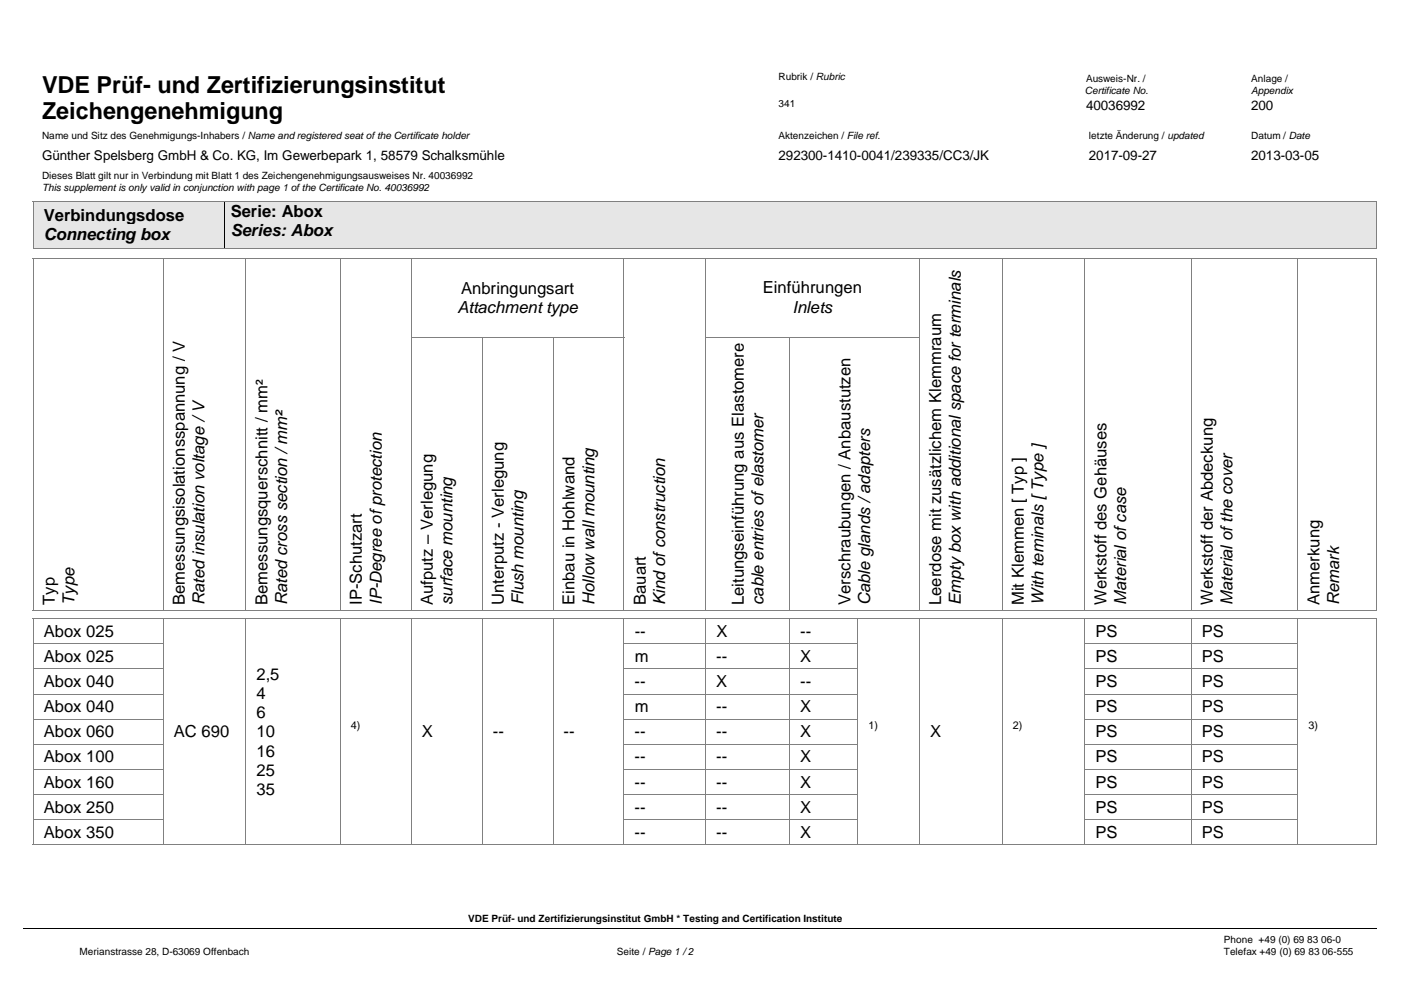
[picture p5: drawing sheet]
<svg xmlns="http://www.w3.org/2000/svg" width="297mm" height="210mm" viewBox="0 0 297 210" stroke-linecap="round" stroke-linejoin="round" font-family="sans-serif">
<defs><g id="words">
<g font-size="5">
<text x="8.9" y="19.6">VDE Prüf- und Zertifizierungsinstitut</text>
<text x="8.9" y="25.3">Zeichengenehmigung</text>
</g>
<g font-size="3.5">
<text x="9.3" y="46.7">Verbindungsdose</text>
<text x="48.8" y="45.9">Serie: Abox</text>
<text x="9.3" y="50.8">Connecting box</text>
<text x="48.8" y="50">Series: Abox</text>
<text x="97.6" y="62.2">Anbringungsart</text>
<text x="161.4" y="62.1">Einführungen</text>
<text x="96.8" y="66.3">Attachment type</text>
<text x="167.7" y="66.1">Inlets</text>
<text x="11.6" y="128" transform="rotate(-90 11.6 128)">Typ</text>
<text x="15.7" y="128" transform="rotate(-90 15.7 128)">Type</text>
<text x="39.1" y="128" transform="rotate(-90 39.1 128)">Bemessungsisolationsspannung / V</text>
<text x="43.3" y="128" transform="rotate(-90 43.3 128)">Rated insulation voltage / V</text>
<text x="56.6" y="128" transform="rotate(-90 56.6 128)">Bemessungsquerschnitt / mm²</text>
<text x="60.7" y="128" transform="rotate(-90 60.7 128)">Rated cross section / mm²</text>
<text x="76.6" y="128" transform="rotate(-90 76.6 128)">IP-Schutzart</text>
<text x="80.8" y="128" transform="rotate(-90 80.8 128)">IP-Degree of protection</text>
<text x="91.6" y="128" transform="rotate(-90 91.6 128)">Aufputz – Verlegung</text>
<text x="95.8" y="128" transform="rotate(-90 95.8 128)">surface mounting</text>
<text x="106.6" y="128" transform="rotate(-90 106.6 128)">Unterputz - Verlegung</text>
<text x="110.8" y="128" transform="rotate(-90 110.8 128)">Flush mounting</text>
<text x="121.6" y="128" transform="rotate(-90 121.6 128)">Einbau in Hohlwand</text>
<text x="125.8" y="128" transform="rotate(-90 125.8 128)">Hollow wall mounting</text>
<text x="136.6" y="128" transform="rotate(-90 136.6 128)">Bauart</text>
<text x="140.8" y="128" transform="rotate(-90 140.8 128)">Kind of construction</text>
<text x="157.3" y="128" transform="rotate(-90 157.3 128)">Leitungseinführung aus Elastomere</text>
<text x="161.5" y="128" transform="rotate(-90 161.5 128)">cable entries of elastomer</text>
<text x="180" y="128" transform="rotate(-90 180 128)">Verschraubungen / Anbaustutzen</text>
<text x="184.1" y="128" transform="rotate(-90 184.1 128)">Cable glands / adapters</text>
<text x="199.1" y="128" transform="rotate(-90 199.1 128)">Leerdose mit zusätzlichem Klemmraum</text>
<text x="203.3" y="128" transform="rotate(-90 203.3 128)">Empty box with additional space for terminals</text>
<text x="216.6" y="128" transform="rotate(-90 216.6 128)">Mit Klemmen [ Typ ]</text>
<text x="220.8" y="128" transform="rotate(-90 220.8 128)">With teminals [ Type ]</text>
<text x="234.1" y="128" transform="rotate(-90 234.1 128)">Werkstoff des Gehäuses</text>
<text x="238.3" y="128" transform="rotate(-90 238.3 128)">Material of case</text>
<text x="256.6" y="128" transform="rotate(-90 256.6 128)">Werkstoff der Abdeckung</text>
<text x="260.8" y="128" transform="rotate(-90 260.8 128)">Material of the cover</text>
<text x="279.1" y="128" transform="rotate(-90 279.1 128)">Anmerkung</text>
<text x="283.3" y="128" transform="rotate(-90 283.3 128)">Remark</text>
<text x="9.3" y="134.8">Abox 025</text>
<text x="134.3" y="134.8">--</text>
<text x="151.6" y="134.8">X</text>
<text x="169.3" y="134.8">--</text>
<text x="231.8" y="134.8">PS</text>
<text x="254.3" y="134.8">PS</text>
<text x="9.3" y="140.1">Abox 025</text>
<text x="54.3" y="143.8">2,5</text>
<text x="134.3" y="140.1">m</text>
<text x="151.5" y="140.1">--</text>
<text x="169.3" y="140.1">X</text>
<text x="231.8" y="140.1">PS</text>
<text x="254.3" y="140.1">PS</text>
<text x="9.3" y="145.4">Abox 040</text>
<text x="54.3" y="147.9">4</text>
<text x="134.3" y="145.4">--</text>
<text x="151.5" y="145.4">X</text>
<text x="169.3" y="145.4">--</text>
<text x="231.8" y="145.4">PS</text>
<text x="254.3" y="145.4">PS</text>
<text x="9.3" y="150.7">Abox 040</text>
<text x="54.3" y="152">6</text>
<text x="134.3" y="150.7">m</text>
<text x="151.5" y="150.7">--</text>
<text x="169.3" y="150.7">X</text>
<text x="231.8" y="150.7">PS</text>
<text x="254.3" y="150.7">PS</text>
<text x="9.3" y="156">Abox 060</text>
<text x="9.3" y="161.3">Abox 100</text>
<text x="36.8" y="156">AC 690</text>
<text x="54.3" y="156">10</text>
<text x="54.3" y="160.1">16</text>
<text x="89.3" y="156">X</text>
<text x="104.3" y="156">--</text>
<text x="119.2" y="156">--</text>
<text x="134.3" y="156">--</text>
<text x="134.3" y="161.3">--</text>
<text x="151.5" y="156">--</text>
<text x="151.5" y="161.3">--</text>
<text x="169.3" y="156">X</text>
<text x="169.3" y="161.3">X</text>
<text x="196.8" y="156">X</text>
<text x="231.8" y="156">PS</text>
<text x="231.8" y="161.3">PS</text>
<text x="254.3" y="156">PS</text>
<text x="254.3" y="161.3">PS</text>
<text x="9.3" y="166.7">Abox 160</text>
<text x="54.3" y="164.2">25</text>
<text x="134.3" y="166.7">--</text>
<text x="151.5" y="166.7">--</text>
<text x="169.3" y="166.7">X</text>
<text x="231.8" y="166.7">PS</text>
<text x="254.3" y="166.7">PS</text>
<text x="9.3" y="172">Abox 250</text>
<text x="54.3" y="168.2">35</text>
<text x="134.3" y="172">--</text>
<text x="151.5" y="172">--</text>
<text x="169.3" y="172">X</text>
<text x="231.8" y="172">PS</text>
<text x="254.3" y="172">PS</text>
<text x="9.3" y="177.3">Abox 350</text>
<text x="134.3" y="177.3">--</text>
<text x="151.5" y="177.3">--</text>
<text x="169.3" y="177.3">X</text>
<text x="231.8" y="177.3">PS</text>
<text x="254.3" y="177.3">PS</text>
</g>
<g font-size="2.8">
<text x="229.8" y="23.3">40036992</text>
<text x="264.7" y="23.3">200</text>
<text x="8.9" y="33.8">Günther Spelsberg GmbH &amp; Co. KG, Im Gewerbepark 1, 58579 Schalksmühle</text>
<text x="164.7" y="33.8">292300-1410-0041/239335/CC3/JK</text>
<text x="230.4" y="33.8">2017-09-27</text>
<text x="264.7" y="33.8">2013-03-05</text>
</g>
<g font-size="2.3">
<text x="74.2" y="154.3">4)</text>
<text x="183.7" y="154.3">1)</text>
<text x="214.3" y="154.3">2)</text>
<text x="276.8" y="154.3">3)</text>
</g>
<g font-size="2.1">
<text x="164.7" y="17">Rubrik / Rubric</text>
<text x="229.8" y="17.4">Ausweis-Nr. /</text>
<text x="264.7" y="17.4">Anlage /</text>
<text x="164.7" y="22.6">341</text>
<text x="229.5" y="19.8">Certificate No.</text>
<text x="264.7" y="19.8">Appendix</text>
<text x="8.9" y="29.5">Name und Sitz des Genehmigungs-Inhabers / Name and registered seat of the Certificate holder</text>
<text x="164.7" y="29.5">Aktenzeichen / File ref.</text>
<text x="230.4" y="29.5">letzte Änderung / updated</text>
<text x="264.7" y="29.5">Datum / Date</text>
<text x="8.9" y="38">Dieses Blatt gilt nur in Verbindung mit Blatt 1 des Zeichengenehmigungsausweises Nr. 40036992</text>
<text x="8.9" y="40.4">This supplement is only valid in conjunction with page 1 of the Certificate No. 40036992</text>
<text x="99.1" y="195">VDE Prüf- und Zertifizierungsinstitut GmbH * Testing and Certification Institute</text>
<text x="16.8" y="202">Merianstrasse 28, D-63069 Offenbach</text>
<text x="130.5" y="202">Seite / Page 1 / 2</text>
<text x="258.9" y="199.5">Phone +49 (0) 69 83 06-0</text>
<text x="258.9" y="202">Telefax +49 (0) 69 83 06-555</text>
</g>
</g></defs>
<path d="M5 196.4h286.3" fill="none" stroke="#000" stroke-width=".21"/>
<g fill="#fff">
<path d="M5 196.5h.2v6.1h-.2z"/>
<path d="M5 202.4h9.9v.2h-9.9z"/>
<path d="M14.9 196.5h.1v6.1h-.1z"/>
<path d="M15 202.4h75.3v.2h-75.3z"/>
<path d="M90.3 196.5h.2v6.1h-.2z"/>
<path d="M90.5 202.4h96.3v.2h-96.3z"/>
<path d="M186.8 196.5h.2v6.1h-.2z"/>
<path d="M187 202.4h69.9v.2h-69.9z"/>
<path d="M256.9 196.5h.2v6.1h-.2z"/>
<path d="M257.1 202.4h34v.2h-34z"/>
<path d="M291.1 196.5h.1v6.1h-.1z"/>
<path d="M291.1 202.4h.1v.2h-.1z"/>
</g>
<g fill="#e6e6e6">
<path d="M7.1 42.7h40.4v9.7h-40.4z"/>
<path d="M8.3 43.5h38.1v4h-38.1z"/>
<path d="M8.3 47.5h38.1v4.1h-38.1z"/>
<path d="M47.7 42.7h115.1v9.7h-115.1z"/>
<path d="M48.8 42.7h112.8v4.1h-112.8z"/>
<path d="M48.8 46.8h112.8v4h-112.8z"/>
<path d="M48.8 50.8h112.8v1.6h-112.8z"/>
<path d="M162.8 42.7h128.4v9.7h-128.4z"/>
<path d="M164 43.7h126.1v4.1h-126.1z"/>
<path d="M164 47.8h126.1v3.6h-126.1z"/>
</g>
<path d="M6.9 42.5h.2v.2h-.2z" fill="#808080"/>
<path d="M6.9 42.6h284.4" fill="none" stroke="#808080" stroke-width=".21"/>
<path d="M291.2 42.5h.1v.2h-.1z" fill="#808080"/>
<path d="M6.9 52.5h284.3M7 42.7v9.9M291.3 42.7v9.9" fill="none" stroke="#808080" stroke-width=".21"/>
<path d="M47.6 42.7v9.7" fill="none" stroke="#000" stroke-width=".21"/>
<g fill="#808080">
<path d="M291.2 52.4h.1v.2h-.1z"/>
<path d="M6.9 54.6h.2v.2h-.2z"/>
</g>
<path d="M6.9 54.7h284.4" fill="none" stroke="#808080" stroke-width=".21"/>
<path d="M291.1 54.6h.1v.2h-.1z" fill="#808080"/>
<g fill="none" stroke="#808080" stroke-width=".21">
<path d="M7 54.8v16.4M34.5 54.8v16.4M52 54.8v16.4M72 54.8v16.4M87 54.8v16.4M132 54.8v16.4M149.3 54.8v16.4M194.5 54.8v16.4M212 54.8v16.4M229.5 54.8v16.4M252 54.8v16.4M274.5 54.8v16.4"/>
<path d="M291.2 54.8v16.4"/>
</g>
<g fill="#808080">
<path d="M6.9 71.2h.2v.2h-.2z"/>
<path d="M34.4 71.2h.2v.2h-.2z"/>
<path d="M51.9 71.2h.2v.2h-.2z"/>
<path d="M71.9 71.2h.2v.2h-.2z"/>
</g>
<path d="M86.9 71.3h45.2M149.2 71.3h45.4" fill="none" stroke="#808080" stroke-width=".21"/>
<g fill="#808080">
<path d="M211.9 71.2h.2v.2h-.2z"/>
<path d="M229.4 71.2h.2v.2h-.2z"/>
<path d="M251.9 71.2h.2v.2h-.2z"/>
<path d="M274.4 71.2h.2v.2h-.2z"/>
<path d="M291.1 71.2h.1v.2h-.1z"/>
</g>
<g fill="none" stroke="#808080" stroke-width=".21">
<path d="M7 71.4v57.8M34.5 71.4v57.8M52 71.4v57.8M72 71.4v57.8M87 71.4v57.8M102 71.4v57.8M117 71.4v57.8M132 71.4v57.8M149.3 71.4v57.8M167 71.4v57.8M194.5 71.4v57.8M212 71.4v57.8"/>
<path d="M229.5 71.4v57.8M252 71.4v57.8M274.5 71.4v57.8M291.2 71.4v57.8M6.9 129.1h27.5M34.6 129.1h17.3M52.1 129.1h19.8M72.1 129.1h14.8M87.1 129.1h14.8M102.1 129.1h14.8M117.1 129.1h14.8M132.1 129.1h17.1"/>
<path d="M149.3 129.1h17.6M167.1 129.1h27.3M194.6 129.1h17.3M212.1 129.1h17.3M229.6 129.1h22.3M252.1 129.1h22.3M274.6 129.1h16.5"/>
</g>
<g fill="#808080">
<path d="M291.1 129h.1v.2h-.1z"/>
<path d="M6.9 130.8h.2v.2h-.2z"/>
</g>
<path d="M6.9 130.9h284.4" fill="none" stroke="#808080" stroke-width=".21"/>
<path d="M291.1 130.8h.1v.2h-.1z" fill="#808080"/>
<g fill="none" stroke="#808080" stroke-width=".21">
<path d="M6.9 136.2h27.7M7 131v5.1M34.5 131v5.1M52 131v5.1M72 131v5.1M87 131v5.1M102 131v5.1M117 131v5.1M132 131v5.1M149.3 131v5.1M167 131v5.1M181.4 131v5.1"/>
<path d="M194.5 131v5.1M212 131v5.1M229.5 131v5.1M252 131v5.1M274.5 131v5.1M291.2 131v5.1"/>
</g>
<g fill="#808080">
<path d="M51.9 136.1h.2v.2h-.2z"/>
<path d="M71.9 136.1h.2v.2h-.2z"/>
<path d="M86.9 136.1h.2v.2h-.2z"/>
<path d="M101.9 136.1h.2v.2h-.2z"/>
<path d="M116.9 136.1h.2v.2h-.2z"/>
</g>
<path d="M131.9 136.2h49.6" fill="none" stroke="#808080" stroke-width=".21"/>
<g fill="#808080">
<path d="M194.4 136.1h.2v.2h-.2z"/>
<path d="M211.9 136.1h.2v.2h-.2z"/>
</g>
<path d="M229.4 136.2h45.2" fill="none" stroke="#808080" stroke-width=".21"/>
<path d="M291.1 136.1h.1v.2h-.1z" fill="#808080"/>
<g fill="none" stroke="#808080" stroke-width=".21">
<path d="M7 136.3v5.1M34.5 136.3v5.1M52 136.3v5.1M72 136.3v5.1M87 136.3v5.1M102 136.3v5.1M117 136.3v5.1M132 136.3v5.1M149.3 136.3v5.1M167 136.3v5.1M181.4 136.3v5.1M194.5 136.3v5.1"/>
<path d="M212 136.3v5.1M229.5 136.3v5.1M252 136.3v5.1M274.5 136.3v5.1M291.2 136.3v5.1M6.9 141.5h27.7"/>
</g>
<g fill="#808080">
<path d="M51.9 141.4h.2v.2h-.2z"/>
<path d="M71.9 141.4h.2v.2h-.2z"/>
<path d="M86.9 141.4h.2v.2h-.2z"/>
<path d="M101.9 141.4h.2v.2h-.2z"/>
<path d="M116.9 141.4h.2v.2h-.2z"/>
</g>
<path d="M131.9 141.5h49.6" fill="none" stroke="#808080" stroke-width=".21"/>
<g fill="#808080">
<path d="M194.4 141.4h.2v.2h-.2z"/>
<path d="M211.9 141.4h.2v.2h-.2z"/>
</g>
<path d="M229.4 141.5h45.2" fill="none" stroke="#808080" stroke-width=".21"/>
<path d="M291.1 141.4h.1v.2h-.1z" fill="#808080"/>
<g fill="none" stroke="#808080" stroke-width=".21">
<path d="M6.9 146.9h27.7M7 141.6v5.2M34.5 141.6v5.2M52 141.6v5.2M72 141.6v5.2M87 141.6v5.2M102 141.6v5.2M117 141.6v5.2M132 141.6v5.2M149.3 141.6v5.2M167 141.6v5.2M181.4 141.6v5.2"/>
<path d="M194.5 141.6v5.2M212 141.6v5.2M229.5 141.6v5.2M252 141.6v5.2M274.5 141.6v5.2M291.2 141.6v5.2"/>
</g>
<g fill="#808080">
<path d="M51.9 146.8h.2v.1h-.2z"/>
<path d="M71.9 146.8h.2v.1h-.2z"/>
<path d="M86.9 146.8h.2v.1h-.2z"/>
<path d="M101.9 146.8h.2v.1h-.2z"/>
<path d="M116.9 146.8h.2v.1h-.2z"/>
</g>
<path d="M131.9 146.9h49.6" fill="none" stroke="#808080" stroke-width=".21"/>
<g fill="#808080">
<path d="M194.4 146.8h.2v.1h-.2z"/>
<path d="M211.9 146.8h.2v.1h-.2z"/>
</g>
<path d="M229.4 146.9h45.2" fill="none" stroke="#808080" stroke-width=".21"/>
<path d="M291.1 146.8h.1v.1h-.1z" fill="#808080"/>
<g fill="none" stroke="#808080" stroke-width=".21">
<path d="M6.9 152.1h27.7M7 146.9v5.2M34.5 146.9v5.2M52 146.9v5.2M72 146.9v5.2M87 146.9v5.2M102 146.9v5.2M117 146.9v5.2M132 146.9v5.2M149.3 146.9v5.2M167 146.9v5.2M181.4 146.9v5.2"/>
<path d="M194.5 146.9v5.2M212 146.9v5.2M229.5 146.9v5.2M252 146.9v5.2M274.5 146.9v5.2M291.2 146.9v5.2"/>
</g>
<g fill="#808080">
<path d="M51.9 152.1h.2v.1h-.2z"/>
<path d="M71.9 152.1h.2v.1h-.2z"/>
<path d="M86.9 152.1h.2v.1h-.2z"/>
<path d="M101.9 152.1h.2v.1h-.2z"/>
<path d="M116.9 152.1h.2v.1h-.2z"/>
</g>
<path d="M131.9 152.1h49.6" fill="none" stroke="#808080" stroke-width=".21"/>
<g fill="#808080">
<path d="M194.4 152.1h.2v.1h-.2z"/>
<path d="M211.9 152.1h.2v.1h-.2z"/>
</g>
<path d="M229.4 152.1h45.2" fill="none" stroke="#808080" stroke-width=".21"/>
<path d="M291.1 152.1h.1v.1h-.1z" fill="#808080"/>
<g fill="none" stroke="#808080" stroke-width=".21">
<path d="M6.9 157.4h27.7M7 152.2v5.2M34.5 152.2v5.2M52 152.2v5.2M72 152.2v5.2M87 152.2v5.2M102 152.2v5.2M117 152.2v5.2M132 152.2v5.2M149.3 152.2v5.2M167 152.2v5.2M181.4 152.2v5.2"/>
<path d="M194.5 152.2v5.2M212 152.2v5.2M229.5 152.2v5.2M252 152.2v5.2M274.5 152.2v5.2M291.2 152.2v5.2"/>
</g>
<g fill="#808080">
<path d="M51.9 157.4h.2v.1h-.2z"/>
<path d="M71.9 157.4h.2v.1h-.2z"/>
<path d="M86.9 157.4h.2v.1h-.2z"/>
<path d="M101.9 157.4h.2v.1h-.2z"/>
<path d="M116.9 157.4h.2v.1h-.2z"/>
</g>
<path d="M131.9 157.4h49.6" fill="none" stroke="#808080" stroke-width=".21"/>
<g fill="#808080">
<path d="M194.4 157.4h.2v.1h-.2z"/>
<path d="M211.9 157.4h.2v.1h-.2z"/>
</g>
<path d="M229.4 157.4h45.2" fill="none" stroke="#808080" stroke-width=".21"/>
<path d="M291.1 157.4h.1v.1h-.1z" fill="#808080"/>
<g fill="none" stroke="#808080" stroke-width=".21">
<path d="M7 157.5v5.2M34.5 157.5v5.2M52 157.5v5.2M72 157.5v5.2M87 157.5v5.2M102 157.5v5.2M117 157.5v5.2M132 157.5v5.2M149.3 157.5v5.2M167 157.5v5.2M181.4 157.5v5.2M194.5 157.5v5.2"/>
<path d="M212 157.5v5.2M229.5 157.5v5.2M252 157.5v5.2M274.5 157.5v5.2M291.2 157.5v5.2M6.9 162.8h27.7"/>
</g>
<g fill="#808080">
<path d="M51.9 162.7h.2v.2h-.2z"/>
<path d="M71.9 162.7h.2v.2h-.2z"/>
<path d="M86.9 162.7h.2v.2h-.2z"/>
<path d="M101.9 162.7h.2v.2h-.2z"/>
<path d="M116.9 162.7h.2v.2h-.2z"/>
</g>
<path d="M131.9 162.8h49.6" fill="none" stroke="#808080" stroke-width=".21"/>
<g fill="#808080">
<path d="M194.4 162.7h.2v.2h-.2z"/>
<path d="M211.9 162.7h.2v.2h-.2z"/>
</g>
<path d="M229.4 162.8h45.2" fill="none" stroke="#808080" stroke-width=".21"/>
<path d="M291.1 162.7h.1v.2h-.1z" fill="#808080"/>
<g fill="none" stroke="#808080" stroke-width=".21">
<path d="M6.9 168.1h27.7M7 162.9v5.1M34.5 162.9v5.1M52 162.9v5.1M72 162.9v5.1M87 162.9v5.1M102 162.9v5.1M117 162.9v5.1M132 162.9v5.1M149.3 162.9v5.1M167 162.9v5.1M181.4 162.9v5.1"/>
<path d="M194.5 162.9v5.1M212 162.9v5.1M229.5 162.9v5.1M252 162.9v5.1M274.5 162.9v5.1M291.2 162.9v5.1"/>
</g>
<g fill="#808080">
<path d="M51.9 168h.2v.1h-.2z"/>
<path d="M71.9 168h.2v.1h-.2z"/>
<path d="M86.9 168h.2v.1h-.2z"/>
<path d="M101.9 168h.2v.1h-.2z"/>
<path d="M116.9 168h.2v.1h-.2z"/>
</g>
<path d="M131.9 168.1h49.6" fill="none" stroke="#808080" stroke-width=".21"/>
<g fill="#808080">
<path d="M194.4 168h.2v.1h-.2z"/>
<path d="M211.9 168h.2v.1h-.2z"/>
</g>
<path d="M229.4 168.1h45.2" fill="none" stroke="#808080" stroke-width=".21"/>
<path d="M291.1 168h.1v.1h-.1z" fill="#808080"/>
<g fill="none" stroke="#808080" stroke-width=".21">
<path d="M6.9 173.4h27.7M7 168.1v5.2M34.5 168.1v5.2M52 168.1v5.2M72 168.1v5.2M87 168.1v5.2M102 168.1v5.2M117 168.1v5.2M132 168.1v5.2M149.3 168.1v5.2M167 168.1v5.2M181.4 168.1v5.2"/>
<path d="M194.5 168.1v5.2M212 168.1v5.2M229.5 168.1v5.2M252 168.1v5.2M274.5 168.1v5.2M291.2 168.1v5.2"/>
</g>
<g fill="#808080">
<path d="M51.9 173.3h.2v.2h-.2z"/>
<path d="M71.9 173.3h.2v.2h-.2z"/>
<path d="M86.9 173.3h.2v.2h-.2z"/>
<path d="M101.9 173.3h.2v.2h-.2z"/>
<path d="M116.9 173.3h.2v.2h-.2z"/>
</g>
<path d="M131.9 173.4h49.6" fill="none" stroke="#808080" stroke-width=".21"/>
<g fill="#808080">
<path d="M194.4 173.3h.2v.2h-.2z"/>
<path d="M211.9 173.3h.2v.2h-.2z"/>
</g>
<path d="M229.4 173.4h45.2" fill="none" stroke="#808080" stroke-width=".21"/>
<path d="M291.1 173.3h.1v.2h-.1z" fill="#808080"/>
<g fill="none" stroke="#808080" stroke-width=".21">
<path d="M6.9 178.7h27.5M7 173.5v5.3M34.5 173.5v5.3M34.6 178.7h17.3M52 173.5v5.3M52.1 178.7h19.8M72 173.5v5.3M72.1 178.7h14.8M87 173.5v5.3M87.1 178.7h14.8M102 173.5v5.3M102.1 178.7h14.8"/>
<path d="M117 173.5v5.3M117.1 178.7h14.8M132 173.5v5.3M132.1 178.7h17.1M149.3 173.5v5.3M149.3 178.7h17.6M167 173.5v5.3M167.1 178.7h14.3M181.4 173.5v5.3M181.5 178.7h12.9M194.5 173.5v5.3M194.6 178.7h17.3"/>
<path d="M212 173.5v5.3M212.1 178.7h17.3M229.5 173.5v5.3M229.6 178.7h22.3M252 173.5v5.3M252.1 178.7h22.3M274.5 173.5v5.3M274.6 178.7h16.5M291.2 173.5v5.3"/>
</g>
<path d="M291.1 178.6h.1v.2h-.1z" fill="#808080"/>
<use href="#words"/>
</svg>
